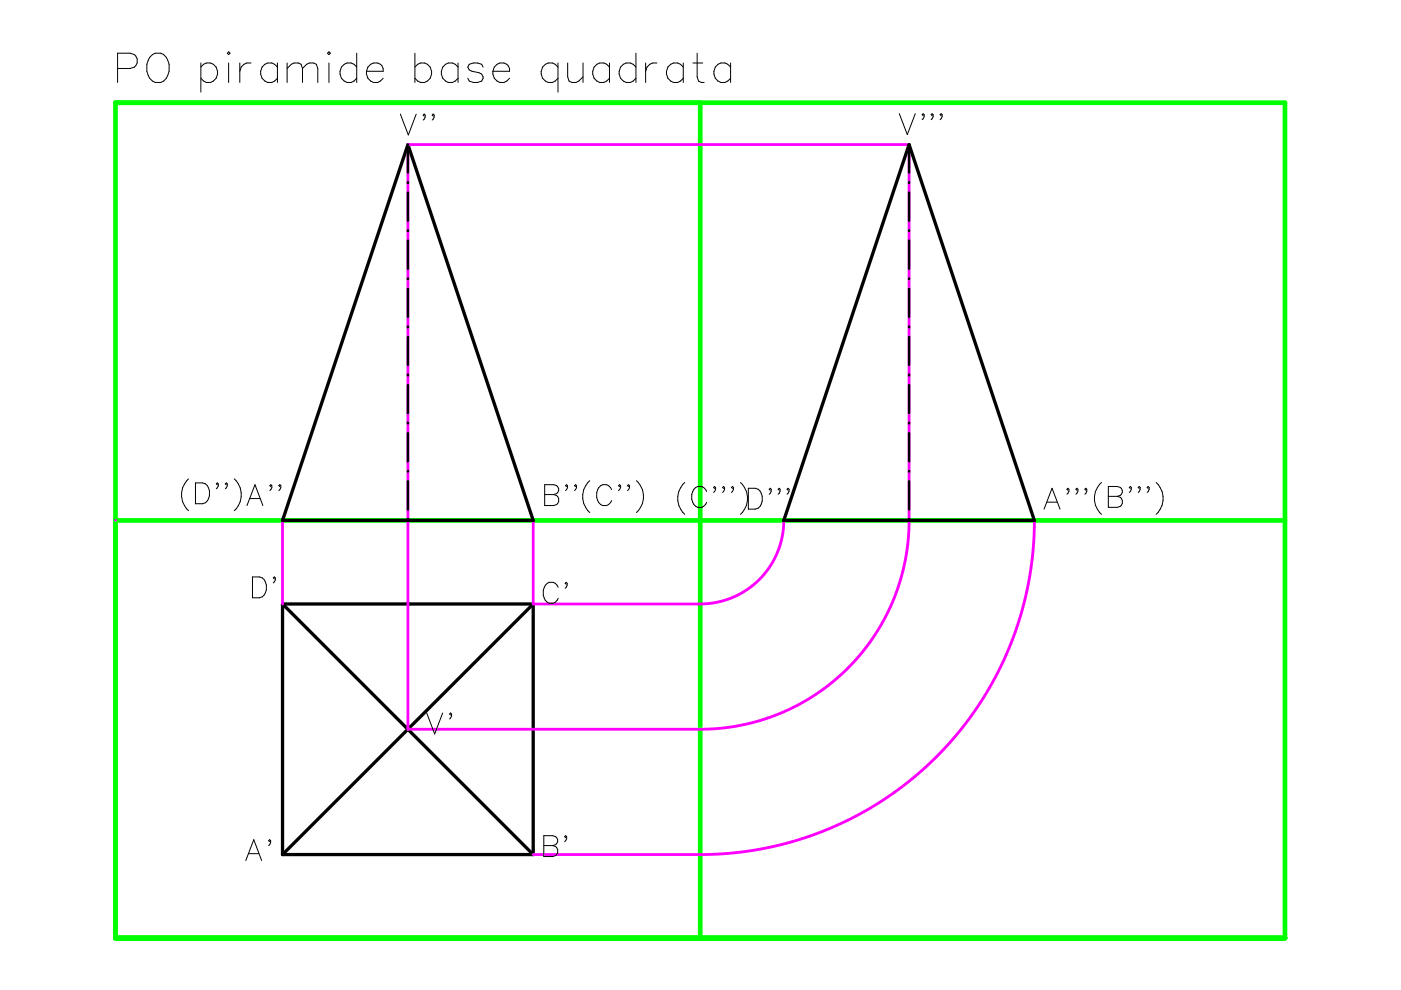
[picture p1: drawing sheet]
<svg xmlns="http://www.w3.org/2000/svg" width="297mm" height="210mm" viewBox="0 0 297 210" stroke-linecap="round" stroke-linejoin="round" font-family="sans-serif">
<path d="M24.5 21.8h247.9v177.1h-247.9zM148.5 21.8v177.1M24.5 110.3h247.9" fill="none" stroke="#0f0" stroke-width=".99"/>
<g fill="none" stroke="#000" stroke-width=".21">
<path d="M24.9 14.5h2.7a1.62 1.62 0 0 0 1.5-1.6 1.62 1.62 0 0 0-1.5-1.6h-2.7v6.2M31.7 12.2a2.12 2.12 0 0 1 2.1-1 2.12 2.12 0 0 1 1.8 1.6 3.5 3.5 0 0 1-1.5 4.7 2.21 2.21 0 0 1-2.7-1.5 3.9 3.9 0 0 1 .3-3.8zM42.6 14.2a2.01 2.01 0 0 1 2.8-.4 2.01 2.01 0 0 1 .4 2.8 1.86 1.86 0 0 1-3.2 0M42.6 13.4v6.1M48.5 11l.3 .3-.3 .3-.3-.3zM48.5 13.4v4.1M50.8 13.4v4.1M53.2 13.4a1.97 1.97 0 0 0-2.4 1.7M58.8 14.2a2.02 2.02 0 0 0-2.8-.5 2.02 2.02 0 0 0-.4 2.9 1.88 1.88 0 0 0 3.2 0M58.8 13.4v4.1M60.9 14.5l.9-.9 .6-.2h.8l.6 .2 .3 .9M60.9 13.4v4.1"/>
<path d="M64.1 14.5l.9-.9 .6-.2h.9l.6 .2 .3 .9v3M64.1 14.5v3M69.7 11l.3 .3-.3 .3-.3-.3zM69.7 13.4v4.1M75.6 14.2a2.01 2.01 0 0 0-2.8-.4 2.01 2.01 0 0 0-.4 2.8 1.86 1.86 0 0 0 3.2 0M75.6 11.3v6.2M77.7 15.1a1.95 1.95 0 0 0 1.2 2.2 1.95 1.95 0 0 0 2.3-.7M78 14.2a1.71 1.71 0 0 1 2-.9 1.71 1.71 0 0 1 1.2 1.8h-3.5zM88 14.2a2.01 2.01 0 0 1 2.8-.4 2.01 2.01 0 0 1 .4 2.8 1.86 1.86 0 0 1-3.2 0M88 11.3v6.2M97.1 14.2a2.01 2.01 0 0 0-2.8-.4 2.01 2.01 0 0 0-.4 2.8 1.86 1.86 0 0 0 3.2 0M97.1 13.4v4.1"/>
<path d="M102.4 14.2l-.3-.6-.9-.2h-.8l-.9 .2-.3 .6 .3 .6 2.6 .9 .3 .6-.3 .9-.9 .3h-.8l-.9-.3-.3-.6M104.5 15.1a1.95 1.95 0 0 0 1.2 2.2 1.95 1.95 0 0 0 2.3-.7M104.8 14.2a1.71 1.71 0 0 1 2-.9 1.71 1.71 0 0 1 1.2 1.8h-3.5zM118.3 14.2a2.02 2.02 0 0 0-2.8-.5 2.02 2.02 0 0 0-.5 2.9 1.88 1.88 0 0 0 3.3 0M118.3 13.4v6.1M120.4 13.4v2.9l.2 .9 .6 .3h.9l.6-.3 .9-.9M123.6 13.4v4.1M129.2 14.2a2.02 2.02 0 0 0-2.8-.5 2.02 2.02 0 0 0-.4 2.9 1.88 1.88 0 0 0 3.2 0M129.2 13.4v4.1M134.8 14.2a2.02 2.02 0 0 0-2.8-.5 2.02 2.02 0 0 0-.4 2.9 1.88 1.88 0 0 0 3.2 0M134.8 11.3v6.2M136.9 13.4v4.1"/>
<path d="M139.3 13.4a1.97 1.97 0 0 0-2.4 1.7M144.9 14.2a2.02 2.02 0 0 0-2.9-.5 2.02 2.02 0 0 0-.4 2.9 1.88 1.88 0 0 0 3.3 0M144.9 13.4v4.1M146.9 13.4h2.1M147.8 11.3v5l.3 .9 .6 .3h.6M154.9 14.2a1.94 1.94 0 0 0-2.4-.7 1.94 1.94 0 0 0-1.1 2.2 1.9 1.9 0 0 0 1.4 1.8 1.9 1.9 0 0 0 2.1-.9M154.9 13.4v4.1M84.9 24.2l1.7 4.4 1.6-4.4M89.9 24.6l-.2-.2 .2-.2a.82 .82 0 0 1-.2 1.3M91.8 24.6l-.2-.2 .2-.2a.82 .82 0 0 1-.2 1.3M190.7 24.1l1.7 4.4 1.7-4.4M195.7 24.5l-.2-.2 .2-.2a.82 .82 0 0 1-.2 1.3"/>
<path d="M197.6 24.5l-.2-.2 .2-.2a.82 .82 0 0 1-.2 1.3M199.5 24.5l-.2-.2 .2-.2a.82 .82 0 0 1-.2 1.3M40 101.5a4.6 4.6 0 0 0 0 6.8M41.4 102.4h1.5a2.4 2.4 0 0 1 1.1 3.8l-.4 .4-.7 .2h-1.5zM46.1 102.8l-.2-.2 .2-.2 .2 .2v.4l-.4 .6M48 102.8l-.2-.2 .2-.2 .2 .2v.4l-.4 .6M49.7 101.5a4.6 4.6 0 0 1 0 6.8M52.4 107.2l1.7-4.4 1.6 4.4M53 105.7h2.1M57.4 103.2l-.2-.2 .2-.2a.79 .79 0 0 1-.2 1.2M59.3 103.2l-.2-.2 .2-.2a.79 .79 0 0 1-.2 1.2M115.5 102.8h1.9l.6 .2a1.01 1.01 0 0 1 0 1.6l-.6 .3a1.17 1.17 0 0 1 1.1 1.1 1.17 1.17 0 0 1-1.1 1.2h-1.9z"/>
<path d="M115.5 104.9h1.9M120.1 103.2l-.2-.2 .2-.2a.79 .79 0 0 1-.2 1.2M122 103.2l-.2-.2 .2-.2a.79 .79 0 0 1-.2 1.2M125 101.9a4.5 4.5 0 0 0 0 6.8M129.7 103.8a1.54 1.54 0 0 0-1.5-1.1 1.54 1.54 0 0 0-1.5 1.1 2.51 2.51 0 0 0 1.1 3.4 1.57 1.57 0 0 0 1.9-1.1M131.4 103.2l-.3-.2 .3-.2a.79 .79 0 0 1-.3 1.2M133.3 103.2l-.2-.2 .2-.2a.79 .79 0 0 1-.2 1.2M134.9 101.9a4.5 4.5 0 0 1 0 6.8M145.2 102.3a4.5 4.5 0 0 0 0 6.8M149.8 104.2a1.53 1.53 0 0 0-1.5-1.1 1.53 1.53 0 0 0-1.4 1.1 2.49 2.49 0 0 0 1 3.4 1.57 1.57 0 0 0 1.9-1.1M151.5 103.6l-.2-.2 .2-.3a.82 .82 0 0 1-.2 1.3M153.4 103.6l-.2-.2 .2-.3a.82 .82 0 0 1-.2 1.3"/>
<path d="M155.3 103.6l-.2-.2 .2-.3a.82 .82 0 0 1-.2 1.3M157 102.3a4.5 4.5 0 0 1 0 6.8M158.7 103.5h1.4a2.34 2.34 0 0 1 1.3 3.4l-.6 .8-.7 .2h-1.4zM163.3 103.9l-.2-.2 .2-.2a.82 .82 0 0 1-.2 1.3M165.2 103.9l-.2-.2 .2-.2a.85 .85 0 0 1-.2 1.3M167.1 103.9l-.2-.2 .2-.2a.82 .82 0 0 1-.2 1.3M221.4 107.9l1.7-4.4 1.6 4.4M222 106.5h2.1M226.4 103.9l-.2-.2 .2-.2a.82 .82 0 0 1-.2 1.3M228.3 103.9l-.2-.2 .2-.2a.82 .82 0 0 1-.2 1.3M230.2 103.9l-.2-.2 .2-.2a.85 .85 0 0 1-.2 1.3M233.5 102.3a4.5 4.5 0 0 0 0 6.8"/>
<path d="M235 103.1h1.9l.6 .3a1.01 1.01 0 0 1 0 1.6l-.6 .2a1.17 1.17 0 0 1 1.1 1.2 1.17 1.17 0 0 1-1.1 1.2h-1.9zM235 105.2h1.9M239.6 103.6l-.2-.2 .2-.3a.82 .82 0 0 1-.2 1.3M241.5 103.6l-.2-.2 .2-.3a.82 .82 0 0 1-.2 1.3M243.4 103.6l-.2-.2 .2-.3a.82 .82 0 0 1-.2 1.3M245.1 102.3a4.6 4.6 0 0 1 0 6.8M53.5 122.3h1.5a2.34 2.34 0 0 1 1.3 3.4l-.7 .8-.6 .2h-1.5zM58.2 122.7l-.2-.2 .2-.2a.82 .82 0 0 1-.2 1.3M118.3 124.5a1.53 1.53 0 0 0-1.4-1.1 1.53 1.53 0 0 0-1.5 1.1 2.53 2.53 0 0 0 1 3.4 1.58 1.58 0 0 0 1.9-1M120 123.9l-.2-.2 .2-.2a.82 .82 0 0 1-.2 1.2M90.5 151.2l1.7 4.4 1.7-4.4M95.5 151.6l-.2-.2 .2-.2a.83 .83 0 0 1-.2 1.2"/>
<path d="M57.2 178.5l-.2-.3 .2-.2a.82 .82 0 0 1-.2 1.3M115.3 177.2h1.9l.6 .2a1.01 1.01 0 0 1 0 1.7l-.6 .2a1.17 1.17 0 0 1 1.1 1.1 1.17 1.17 0 0 1-1.1 1.2h-1.9zM115.3 179.3h1.9M119.9 177.6l-.2-.2 .2-.2a.82 .82 0 0 1-.2 1.3M52.1 182.5l1.7-4.5 1.7 4.5M52.7 181h2.1"/>
</g>
<path d="M86.5 30.6l26.6 79.7h-53.2zM192.7 30.6l26.6 79.7h-53.1zM59.9 128.1h53.2M59.9 128.1v53.1M59.9 128.1l53.2 53.1M113.1 128.1v53.1M113.1 128.1l-53.2 53.1M59.9 181.2h53.2" fill="none" stroke="#000" stroke-width=".7"/>
<path d="M86.5 30.6h106.2v80.8l-.4 5.6-.8 3.6-1.1 4-1.7 4.2-1.9 3.8-2.4 3.6-2.5 3.2-3 3.2-3.4 2.8-2.5 1.8-3.4 2-5.1 2.4-5.3 1.7-3.2 .7-2.9 .4-3.8 .2h-62.8zM24.5 110.3h.1M59.9 110.3v17.8M113.1 110.3v17.8h35.8l2.6-.3 2.6-.7 2.4-1 2.4-1.4 2.3-2.1 1.7-2 1.3-2.2 1.1-2.6 .7-2.7 .2-2.8M219.3 110.3l-.1 3.8-.3 4.3-.6 4.1-.9 4.4-1.2 4.3-1.5 4.4-1.4 3.4-2 4-2.3 4.2-2.1 3.3-2.7 3.7-3.1 3.6-3.2 3.3-3.1 2.8-2.9 2.4-3.7 2.7-3.5 2.3-3.3 1.8-6.9 3.1-7 2.4-3.8 .9-3.8 .8-5.1 .6-5.2 .3h-36.5" fill="none" stroke="#f0f" stroke-width=".59"/>
<g fill="none" stroke="#000" stroke-width=".51">
<path d="M86.5 30.6v6M86.5 38.6v.2M192.7 30.6v6M192.7 38.6v.2M86.5 40.8v6M86.5 48.8v.2M86.5 51v6M86.5 59v.2M192.7 40.8v6M192.7 48.8v.2M192.7 51v6M192.7 59v.2"/>
<path d="M86.5 61.2v6M86.5 69.2v.2M86.5 71.4v6M86.5 79.4v.2M192.7 61.2v6M192.7 69.2v.2M192.7 71.4v6M192.7 79.4v.2M86.5 81.6v6M86.5 89.6v.2M86.5 91.8v6M86.5 99.8v.2"/>
<path d="M192.7 81.6v6M192.7 89.6v.2M192.7 91.8v6M192.7 99.8v.2M86.5 102v6M86.5 110v.2M192.7 102v6M192.7 110v.2"/>
</g>
</svg>
